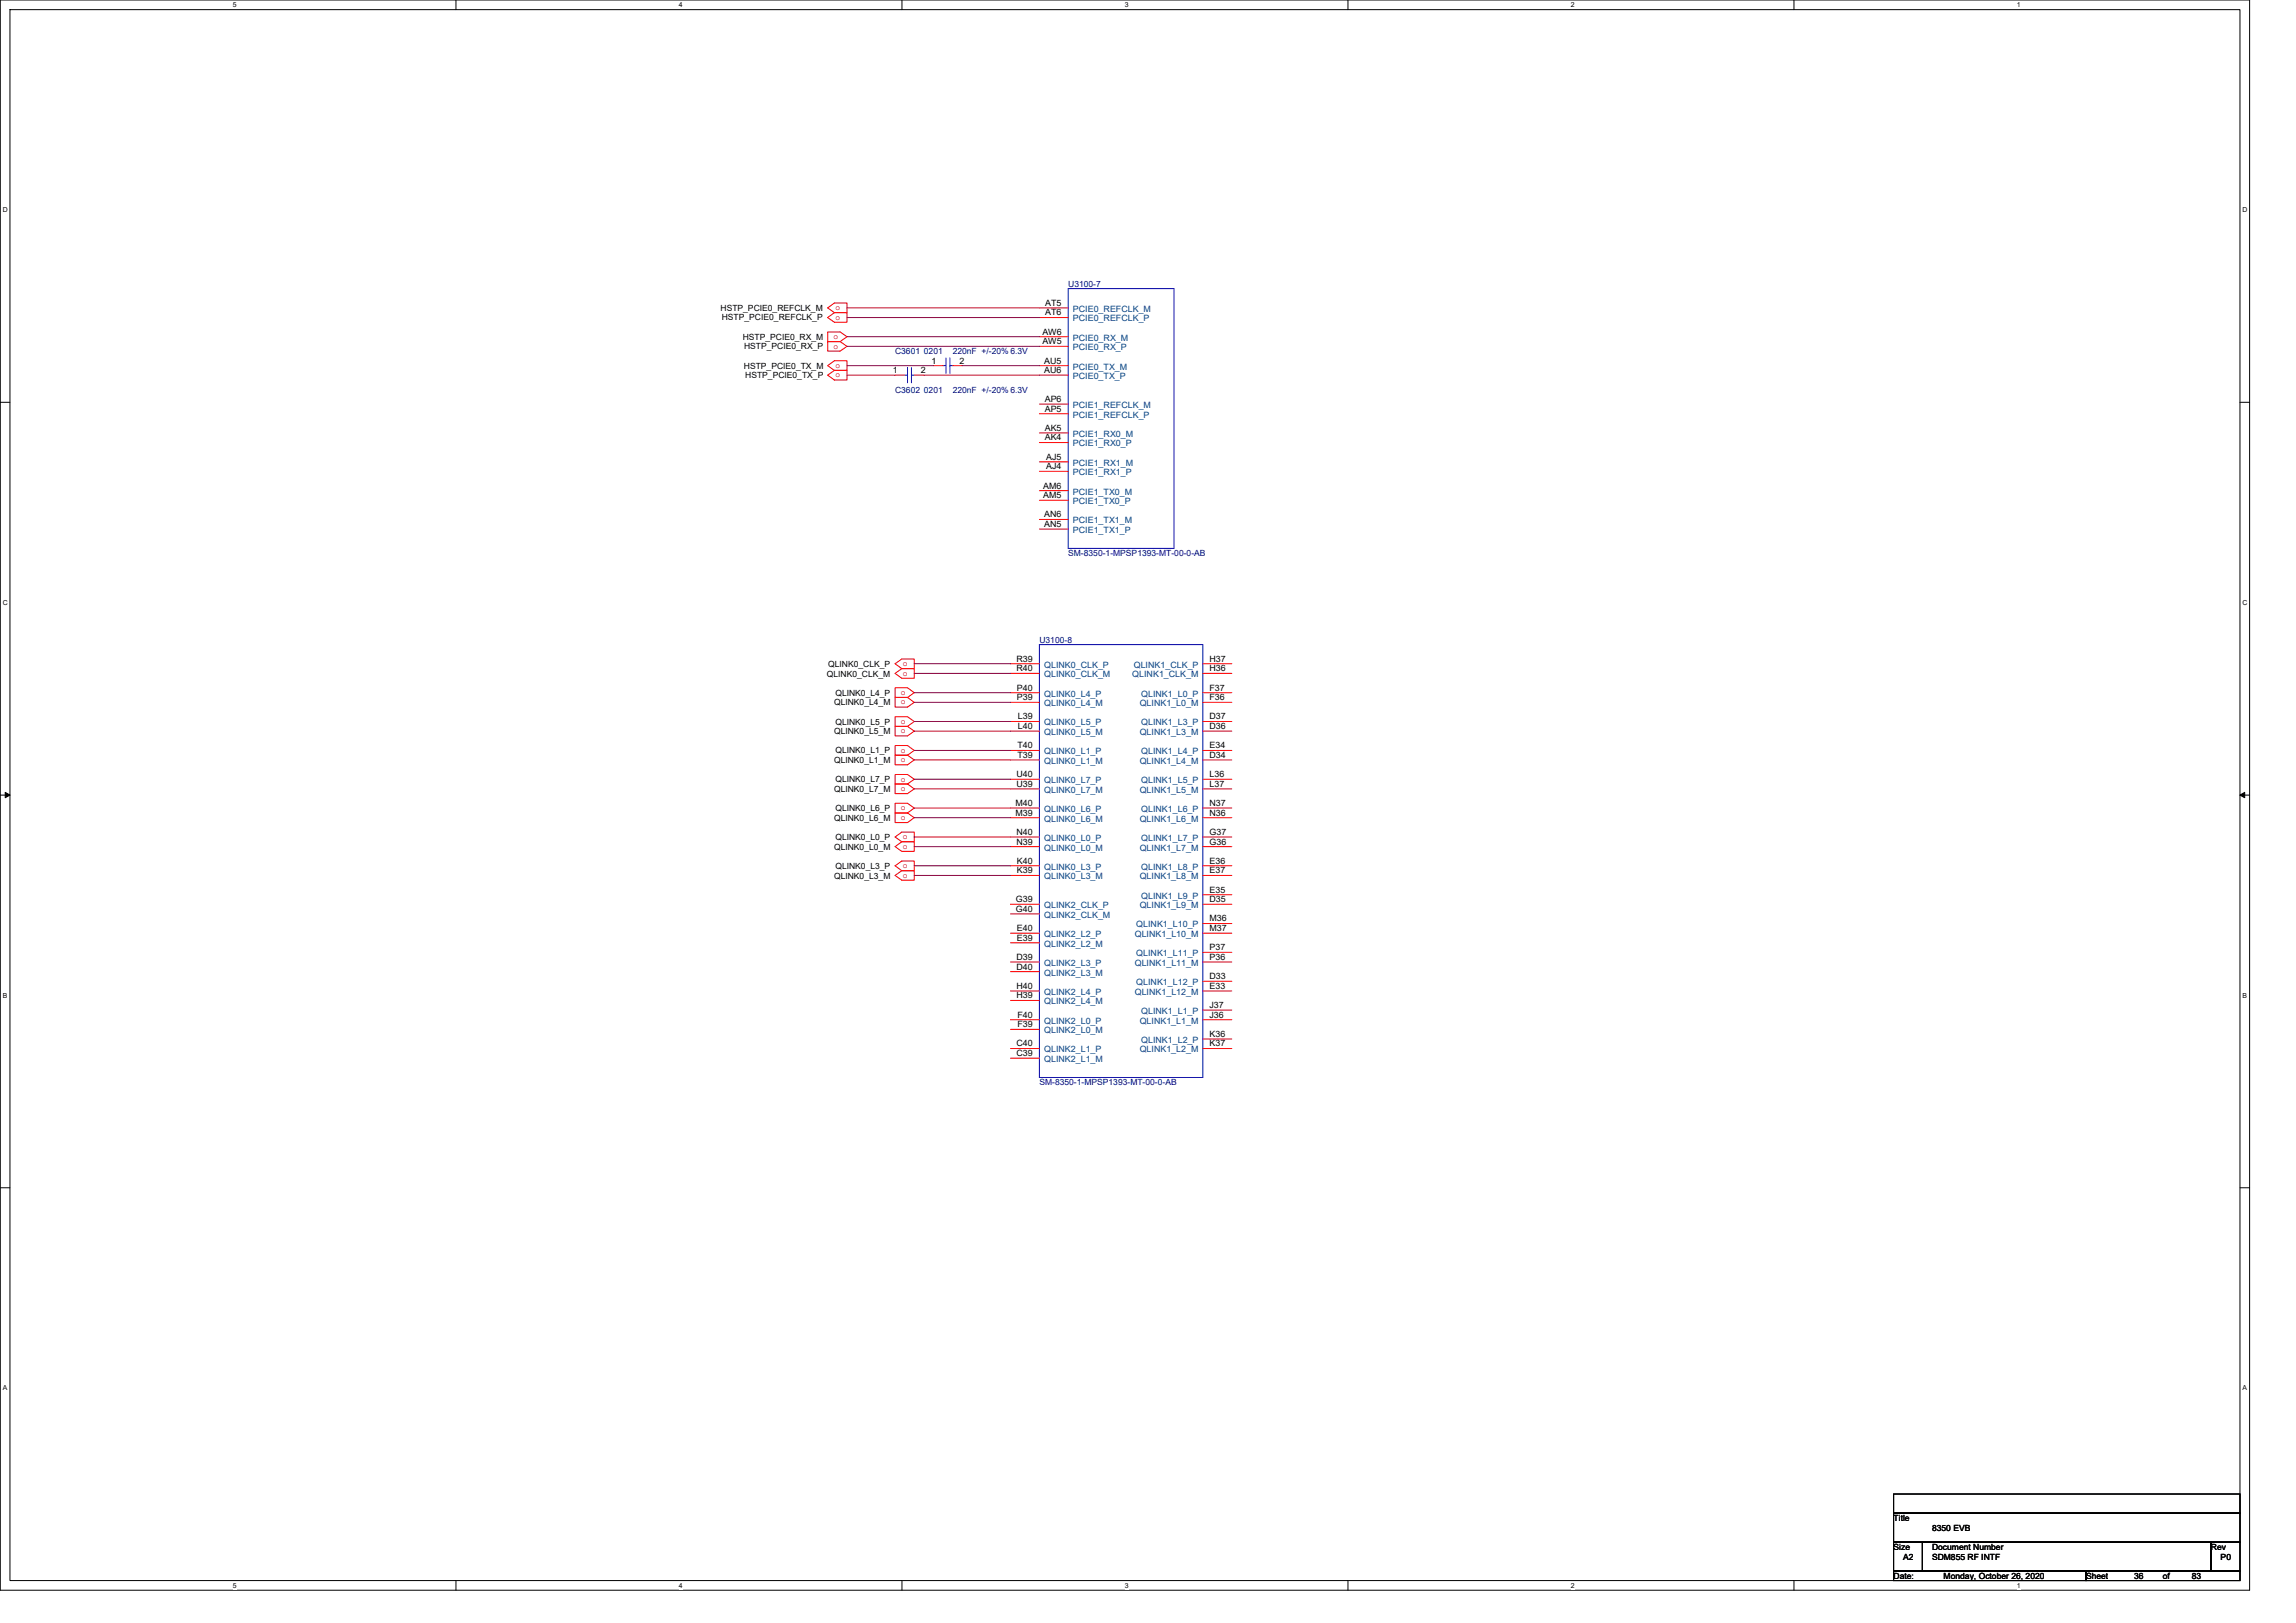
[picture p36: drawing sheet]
<svg xmlns="http://www.w3.org/2000/svg" width="297mm" height="210mm" viewBox="0 0 297 210" stroke-linecap="round" stroke-linejoin="round" font-family="sans-serif">
<defs><g id="words">
<g font-size="1.1">
<text x="93.2" y="40.2">HSTP_PCIE0_REFCLK_M</text>
<text x="93.4" y="41.5">HSTP_PCIE0_REFCLK_P</text>
<text x="135.2" y="39.6">AT5</text>
<text x="135.2" y="40.8">AT6</text>
<text x="96.1" y="44">HSTP_PCIE0_RX_M</text>
<text x="96.2" y="47.7">HSTP_PCIE0_TX_M</text>
<text x="96.3" y="45.2">HSTP_PCIE0_RX_P</text>
<text x="120.5" y="47">1</text>
<text x="124.1" y="47">2</text>
<text x="134.8" y="43.3">AW6</text>
<text x="134.8" y="44.5">AW5</text>
<text x="135.1" y="47">AU5</text>
<text x="96.4" y="48.9">HSTP_PCIE0_TX_P</text>
<text x="115.5" y="48.3">1</text>
<text x="119.1" y="48.3">2</text>
<text x="135.1" y="48.3">AU6</text>
<text x="135.2" y="52">AP6</text>
<text x="135.2" y="53.3">AP5</text>
<text x="135.2" y="55.7">AK5</text>
<text x="135.2" y="57">AK4</text>
<text x="135.4" y="59.5">AJ5</text>
<text x="135" y="63.2">AM6</text>
<text x="135" y="64.5">AM5</text>
<text x="135.4" y="60.7">AJ4</text>
<text x="135.1" y="66.9">AN6</text>
<text x="135.1" y="68.2">AN5</text>
<text x="107" y="87.5">QLINK0_CLK_M</text>
<text x="107.1" y="86.3">QLINK0_CLK_P</text>
<text x="131.5" y="85.6">R39</text>
<text x="131.5" y="86.8">R40</text>
<text x="131.6" y="89.3">P40</text>
<text x="156.5" y="86.8">H36</text>
<text x="156.5" y="89.3">F37</text>
<text x="156.5" y="85.6">H37</text>
<text x="107.9" y="91.2">QLINK0_L4_M</text>
<text x="107.9" y="95">QLINK0_L5_M</text>
<text x="108.1" y="90">QLINK0_L4_P</text>
<text x="108.1" y="93.7">QLINK0_L5_P</text>
<text x="131.6" y="90.6">P39</text>
<text x="131.7" y="93.1">L39</text>
<text x="131.7" y="94.3">L40</text>
<text x="156.5" y="93.1">D37</text>
<text x="156.5" y="90.6">F36</text>
<text x="156.5" y="94.3">D36</text>
<text x="107.9" y="98.7">QLINK0_L1_M</text>
<text x="108.1" y="97.5">QLINK0_L1_P</text>
<text x="108.1" y="101.2">QLINK0_L7_P</text>
<text x="131.5" y="100.5">U40</text>
<text x="131.5" y="101.8">U39</text>
<text x="131.6" y="96.8">T40</text>
<text x="131.6" y="98">T39</text>
<text x="156.5" y="96.8">E34</text>
<text x="156.5" y="100.5">L36</text>
<text x="156.5" y="98">D34</text>
<text x="156.5" y="101.8">L37</text>
<text x="107.9" y="102.4">QLINK0_L7_M</text>
<text x="107.9" y="106.2">QLINK0_L6_M</text>
<text x="108.1" y="104.9">QLINK0_L6_P</text>
<text x="131.4" y="104.3">M40</text>
<text x="131.4" y="105.5">M39</text>
<text x="156.5" y="104.3">N37</text>
<text x="156.5" y="105.5">N36</text>
<text x="107.9" y="109.9">QLINK0_L0_M</text>
<text x="107.9" y="113.7">QLINK0_L3_M</text>
<text x="108.1" y="108.7">QLINK0_L0_P</text>
<text x="108.1" y="112.4">QLINK0_L3_P</text>
<text x="131.5" y="108">N40</text>
<text x="131.5" y="109.3">N39</text>
<text x="131.6" y="111.7">K40</text>
<text x="131.6" y="113">K39</text>
<text x="156.5" y="108">G37</text>
<text x="156.5" y="111.7">E36</text>
<text x="156.5" y="109.3">G36</text>
<text x="156.5" y="113">E37</text>
<text x="131.4" y="116.7">G39</text>
<text x="131.4" y="118">G40</text>
<text x="156.5" y="115.5">E35</text>
<text x="156.5" y="119.2">M36</text>
<text x="156.5" y="116.7">D35</text>
<text x="131.5" y="124.2">D39</text>
<text x="131.5" y="125.4">D40</text>
<text x="131.6" y="120.5">E40</text>
<text x="131.6" y="121.7">E39</text>
<text x="156.5" y="120.5">M37</text>
<text x="156.5" y="124.2">P36</text>
<text x="156.5" y="122.9">P37</text>
<text x="131.5" y="127.9">H40</text>
<text x="131.5" y="129.2">H39</text>
<text x="131.6" y="131.7">F40</text>
<text x="156.5" y="127.9">E33</text>
<text x="156.5" y="130.4">J37</text>
<text x="156.5" y="126.7">D33</text>
<text x="156.5" y="131.7">J36</text>
<text x="131.5" y="135.4">C40</text>
<text x="131.5" y="136.6">C39</text>
<text x="131.6" y="132.9">F39</text>
<text x="156.5" y="134.2">K36</text>
<text x="156.5" y="135.4">K37</text>
<text x="245" y="196.8">Title</text>
<text x="245" y="200.5">Size</text>
<text x="246.2" y="201.8">A2</text>
<text x="250" y="200.5">Document Number</text>
<text x="250" y="201.8">SDM855 RF INTF</text>
<text x="250" y="198">8350 EVB</text>
<text x="286" y="200.5">Rev</text>
<text x="287.3" y="201.8">P0</text>
<text x="245" y="204.3">Date:</text>
<text x="251.5" y="204.3">Monday, October 26, 2020</text>
<text x="269.9" y="204.3">Sheet</text>
<text x="276.1" y="204.3">36</text>
<text x="279.8" y="204.3">of</text>
<text x="283.6" y="204.3">83</text>
</g>
<g font-size="1.1" fill="#f00">
<text x="108.1" y="40.1">o</text>
<text x="108.1" y="41.4">o</text>
<text x="107.8" y="43.9">o</text>
<text x="107.8" y="45.1">o</text>
<text x="108.1" y="47.6">o</text>
<text x="108.1" y="48.8">o</text>
<text x="116.5" y="89.9">o</text>
<text x="116.8" y="86.2">o</text>
<text x="116.8" y="87.4">o</text>
<text x="116.5" y="91.1">o</text>
<text x="116.5" y="93.6">o</text>
<text x="116.5" y="94.9">o</text>
<text x="116.5" y="97.4">o</text>
<text x="116.5" y="98.6">o</text>
<text x="116.5" y="101.1">o</text>
<text x="116.5" y="102.3">o</text>
<text x="116.5" y="104.8">o</text>
<text x="116.5" y="106.1">o</text>
<text x="116.8" y="108.6">o</text>
<text x="116.8" y="109.8">o</text>
<text x="116.8" y="112.3">o</text>
<text x="116.8" y="113.6">o</text>
</g>
<g font-size="1.1" fill="#000080">
<text x="138.2" y="37.1">U3100-7</text>
<text x="115.8" y="45.8">C3601</text>
<text x="119.5" y="45.8">0201</text>
<text x="123.2" y="45.8">220nF +/-20% 6.3V</text>
<text x="115.8" y="50.8">C3602</text>
<text x="119.5" y="50.8">0201</text>
<text x="123.2" y="50.8">220nF +/-20% 6.3V</text>
<text x="138.2" y="72">SM-8350-1-MPSP1393-MT-00-0-AB</text>
<text x="134.5" y="83.2">U3100-8</text>
<text x="134.5" y="140.4">SM-8350-1-MPSP1393-MT-00-0-AB</text>
</g>
<g font-size="1.1" fill="#004080">
<text x="138.8" y="40.3">PCIE0_REFCLK_M</text>
<text x="138.8" y="41.6">PCIE0_REFCLK_P</text>
<text x="138.8" y="44.1">PCIE0_RX_M</text>
<text x="138.8" y="45.3">PCIE0_RX_P</text>
<text x="138.8" y="47.8">PCIE0_TX_M</text>
<text x="138.8" y="49">PCIE0_TX_P</text>
<text x="138.8" y="52.8">PCIE1_REFCLK_M</text>
<text x="138.8" y="54">PCIE1_REFCLK_P</text>
<text x="138.8" y="56.5">PCIE1_RX0_M</text>
<text x="138.8" y="57.8">PCIE1_RX0_P</text>
<text x="138.8" y="60.3">PCIE1_RX1_M</text>
<text x="138.8" y="61.5">PCIE1_RX1_P</text>
<text x="138.8" y="64">PCIE1_TX0_M</text>
<text x="138.8" y="65.2">PCIE1_TX0_P</text>
<text x="138.8" y="67.7">PCIE1_TX1_M</text>
<text x="138.8" y="69">PCIE1_TX1_P</text>
<text x="135.1" y="86.4">QLINK0_CLK_P</text>
<text x="135.1" y="87.6">QLINK0_CLK_M</text>
<text x="146.5" y="87.6">QLINK1_CLK_M</text>
<text x="146.7" y="86.4">QLINK1_CLK_P</text>
<text x="135.1" y="90.1">QLINK0_L4_P</text>
<text x="135.1" y="91.4">QLINK0_L4_M</text>
<text x="135.1" y="93.9">QLINK0_L5_P</text>
<text x="135.1" y="95.1">QLINK0_L5_M</text>
<text x="147.4" y="91.4">QLINK1_L0_M</text>
<text x="147.4" y="95.1">QLINK1_L3_M</text>
<text x="147.6" y="90.1">QLINK1_L0_P</text>
<text x="147.6" y="93.9">QLINK1_L3_P</text>
<text x="135.1" y="97.6">QLINK0_L1_P</text>
<text x="135.1" y="98.8">QLINK0_L1_M</text>
<text x="135.1" y="101.3">QLINK0_L7_P</text>
<text x="147.4" y="98.8">QLINK1_L4_M</text>
<text x="147.6" y="97.6">QLINK1_L4_P</text>
<text x="147.6" y="101.3">QLINK1_L5_P</text>
<text x="135.1" y="102.6">QLINK0_L7_M</text>
<text x="135.1" y="105.1">QLINK0_L6_P</text>
<text x="135.1" y="106.3">QLINK0_L6_M</text>
<text x="147.4" y="102.6">QLINK1_L5_M</text>
<text x="147.4" y="106.3">QLINK1_L6_M</text>
<text x="147.6" y="105.1">QLINK1_L6_P</text>
<text x="135.1" y="108.8">QLINK0_L0_P</text>
<text x="135.1" y="110">QLINK0_L0_M</text>
<text x="135.1" y="112.5">QLINK0_L3_P</text>
<text x="135.1" y="113.8">QLINK0_L3_M</text>
<text x="147.4" y="110">QLINK1_L7_M</text>
<text x="147.4" y="113.8">QLINK1_L8_M</text>
<text x="147.6" y="108.8">QLINK1_L7_P</text>
<text x="147.6" y="112.5">QLINK1_L8_P</text>
<text x="135.1" y="117.5">QLINK2_CLK_P</text>
<text x="135.1" y="118.7">QLINK2_CLK_M</text>
<text x="147" y="120">QLINK1_L10_P</text>
<text x="147.4" y="117.5">QLINK1_L9_M</text>
<text x="147.6" y="116.3">QLINK1_L9_P</text>
<text x="135.1" y="121.2">QLINK2_L2_P</text>
<text x="135.1" y="122.5">QLINK2_L2_M</text>
<text x="135.1" y="125">QLINK2_L3_P</text>
<text x="146.8" y="121.2">QLINK1_L10_M</text>
<text x="146.8" y="125">QLINK1_L11_M</text>
<text x="147" y="123.7">QLINK1_L11_P</text>
<text x="135.1" y="126.2">QLINK2_L3_M</text>
<text x="135.1" y="128.7">QLINK2_L4_P</text>
<text x="135.1" y="129.9">QLINK2_L4_M</text>
<text x="146.8" y="128.7">QLINK1_L12_M</text>
<text x="147" y="127.5">QLINK1_L12_P</text>
<text x="147.6" y="131.2">QLINK1_L1_P</text>
<text x="135.1" y="132.4">QLINK2_L0_P</text>
<text x="135.1" y="133.7">QLINK2_L0_M</text>
<text x="135.1" y="136.2">QLINK2_L1_P</text>
<text x="135.1" y="137.4">QLINK2_L1_M</text>
<text x="147.4" y="132.4">QLINK1_L1_M</text>
<text x="147.4" y="136.2">QLINK1_L2_M</text>
<text x="147.6" y="134.9">QLINK1_L2_P</text>
</g>
<g font-size=".9">
<text x="30.1" y="1">5</text>
<text x="87.8" y="1">4</text>
<text x="145.5" y="1">3</text>
<text x="203.2" y="1">2</text>
<text x="260.9" y="1">1</text>
<text x=".4" y="27.5">D</text>
<text x="290.1" y="27.5">D</text>
<text x=".4" y="78.3">C</text>
<text x="290.1" y="78.3">C</text>
<text x=".4" y="129.1">B</text>
<text x="290.1" y="129.1">B</text>
<text x=".4" y="179.9">A</text>
<text x="290.1" y="179.9">A</text>
<text x="30.1" y="205.4">5</text>
<text x="87.8" y="205.4">4</text>
<text x="145.5" y="205.4">3</text>
<text x="203.2" y="205.4">2</text>
<text x="260.9" y="205.4">1</text>
</g>
</g></defs>
<path d="M0 0h291v205.7h-291zM1.3 1.2h288.5v203.3h-288.5z" fill="none" stroke="#000" stroke-width=".13"/>
<g fill="#fff">
<path d="M30.1 .1h.5v1h-.5z"/>
<path d="M30.1 204.6h.5v1h-.5z"/>
</g>
<path d="M59 0v1.2M59 204.5v1.2" fill="none" stroke="#000" stroke-width=".13"/>
<g fill="#fff">
<path d="M87.8 .1h.5v1h-.5z"/>
<path d="M87.8 204.6h.5v1h-.5z"/>
</g>
<path d="M116.7 0v1.2M116.7 204.5v1.2" fill="none" stroke="#000" stroke-width=".13"/>
<g fill="#fff">
<path d="M145.5 .1h.5v1h-.5z"/>
<path d="M145.5 204.6h.5v1h-.5z"/>
</g>
<path d="M174.4 0v1.2M174.4 204.5v1.2" fill="none" stroke="#000" stroke-width=".13"/>
<g fill="#fff">
<path d="M203.2 .1h.5v1h-.5z"/>
<path d="M203.2 204.6h.5v1h-.5z"/>
</g>
<path d="M232.1 0v1.2M232.1 204.5v1.2" fill="none" stroke="#000" stroke-width=".13"/>
<g fill="#fff">
<path d="M260.9 .1h.5v1h-.5z"/>
<path d="M260.9 204.6h.5v1h-.5z"/>
<path d="M.4 26.6h.6v1h-.6z"/>
<path d="M290.1 26.6h.6v1h-.6z"/>
<path d="M.4 77.4h.6v1h-.6z"/>
<path d="M290.1 77.4h.6v1h-.6z"/>
</g>
<path d="M0 52h1.3M289.8 52h1.2" fill="none" stroke="#000" stroke-width=".13"/>
<g fill="#fff">
<path d="M.4 128.3h.5v1h-.5z"/>
<path d="M290.1 128.3h.6v1h-.6z"/>
</g>
<path d="M0 102.9h1.3M289.8 102.9h1.2" fill="none" stroke="#000" stroke-width=".13"/>
<path d="M.7 102.5l.6 .4-.6 .3zM289.8 102.9l.6-.4v.7z" fill="#000" stroke="#000" stroke-width=".13"/>
<g fill="#fff">
<path d="M.4 179.1h.5v1h-.5z"/>
<path d="M290.1 179.1h.6v1h-.6z"/>
</g>
<path d="M0 153.7h1.3M289.8 153.7h1.2M245 199.5h3.7v3.7h-3.7zM245 193.3h44.8v2.5h-44.8zM245 195.8h44.8v3.7h-44.8zM248.7 199.5h37.3v3.7h-37.3zM286 199.5h3.8v3.7h-3.8zM245 203.2h24.9v1.3h-24.9zM269.9 203.2h19.9v1.3h-19.9z" fill="none" stroke="#000" stroke-width=".13"/>
<g fill="none" stroke="#f00" stroke-width=".13">
<path d="M107.1 39.8l.8-.6h1.7v1.2h-1.7zM134.5 39.8h3.7M107.1 42.9h1.6l.9 .7-.9 .6h-1.6zM107.1 44.2h1.6l.9 .6-.9 .6h-1.6zM107.1 41.1l.8-.7h1.7v1.3h-1.7zM107.1 47.3l.8-.6h1.7v1.2h-1.7zM107.1 48.5l.8-.6h1.7v1.3h-1.7zM115.8 48.5h1.2M118.3 48.5h1.2M120.8 47.3h1.2M123.3 47.3h1.2M134.5 41.1h3.7"/>
<path d="M134.5 43.6h3.7M134.5 44.8h3.7M134.5 47.3h3.7M134.5 48.5h3.7M134.5 52.3h3.7M134.5 53.5h3.7M134.5 56h3.7M134.5 57.3h3.7M134.5 59.8h3.7M134.5 61h3.7M134.5 63.5h3.7M134.5 64.7h3.7"/>
<path d="M134.5 67.2h3.7M134.5 68.5h3.7M115.8 89h1.6l.9 .6-.9 .6h-1.6zM115.8 90.2h1.6l.9 .7-.9 .6h-1.6zM115.8 92.7h1.6l.9 .6-.9 .7h-1.6zM115.8 94h1.6l.9 .6-.9 .6h-1.6zM115.8 96.5h1.6l.9 .6-.9 .6h-1.6zM115.8 97.7h1.6l.9 .6-.9 .7h-1.6zM115.8 85.9l.9-.6h1.6v1.2h-1.6zM115.8 87.1l.9-.6h1.6v1.3h-1.6zM130.7 85.9h3.8M130.7 87.1h3.8"/>
<path d="M130.7 89.6h3.8M130.7 90.9h3.8M130.7 93.3h3.8M130.7 94.6h3.8M130.7 97.1h3.8M130.7 98.3h3.8M155.6 85.9h3.8M155.6 87.1h3.8M155.6 89.6h3.8M155.6 90.9h3.8M155.6 93.3h3.8M155.6 94.6h3.8"/>
<path d="M155.6 97.1h3.8M155.6 98.3h3.8M115.8 100.2h1.6l.9 .6-.9 .6h-1.6zM115.8 101.4h1.6l.9 .7-.9 .6h-1.6zM115.8 103.9h1.6l.9 .6-.9 .7h-1.6zM115.8 105.2h1.6l.9 .6-.9 .6h-1.6zM115.8 108.3l.9-.6h1.6v1.2h-1.6zM115.8 109.5l.9-.6h1.6v1.3h-1.6zM115.8 112l.9-.6h1.6v1.2h-1.6zM115.8 113.3l.9-.7h1.6v1.3h-1.6zM130.7 100.8h3.8M130.7 102.1h3.8"/>
<path d="M130.7 104.5h3.8M130.7 105.8h3.8M130.7 108.3h3.8M130.7 109.5h3.8M130.7 112h3.8M130.7 113.3h3.8M130.7 117h3.8M130.7 118.2h3.8M155.6 100.8h3.8M155.6 102.1h3.8M155.6 104.5h3.8M155.6 105.8h3.8"/>
<path d="M155.6 108.3h3.8M155.6 109.5h3.8M155.6 112h3.8M155.6 113.3h3.8M155.6 115.8h3.8M155.6 117h3.8M155.6 119.5h3.8M130.7 120.7h3.8M130.7 122h3.8M130.7 124.5h3.8M130.7 125.7h3.8M130.7 128.2h3.8"/>
<path d="M130.7 129.4h3.8M130.7 131.9h3.8M130.7 133.2h3.8M130.7 135.7h3.8M130.7 136.9h3.8M155.6 120.7h3.8M155.6 123.2h3.8M155.6 124.5h3.8M155.6 127h3.8M155.6 128.2h3.8M155.6 130.7h3.8M155.6 131.9h3.8"/>
<path d="M155.6 134.4h3.8M155.6 135.7h3.8"/>
</g>
<path d="M138.2 37.3h13.7v33.7h-13.7zM117 48.5h.4M117.4 47.5v2M117.9 47.5v2M117.9 48.5h.4M122 47.3h.4M122.4 46.3v2M122.9 46.3v2M122.9 47.3h.4M134.5 83.4h21.1v56h-21.1z" fill="none" stroke="#00f" stroke-width=".13"/>
<g fill="none" stroke="#800040" stroke-width=".13">
<path d="M109.6 39.8h24.9M109.6 41.1h24.9M109.6 43.6h24.9M109.6 44.8h24.9M109.6 48.5h6.2M109.6 47.3h11.2M119.5 48.5h15M124.5 47.3h10M118.3 85.9h12.4M118.3 87.1h12.4M118.3 89.6h12.4M118.3 90.9h12.4"/>
<path d="M118.3 93.3h12.4M118.3 94.6h12.4M118.3 97.1h12.4M118.3 98.3h12.4M118.3 100.8h12.4M118.3 102.1h12.4M118.3 104.5h12.4M118.3 105.8h12.4M118.3 108.3h12.4M118.3 109.5h12.4M118.3 112h12.4M118.3 113.3h12.4"/>
</g>
<use href="#words"/>
</svg>
